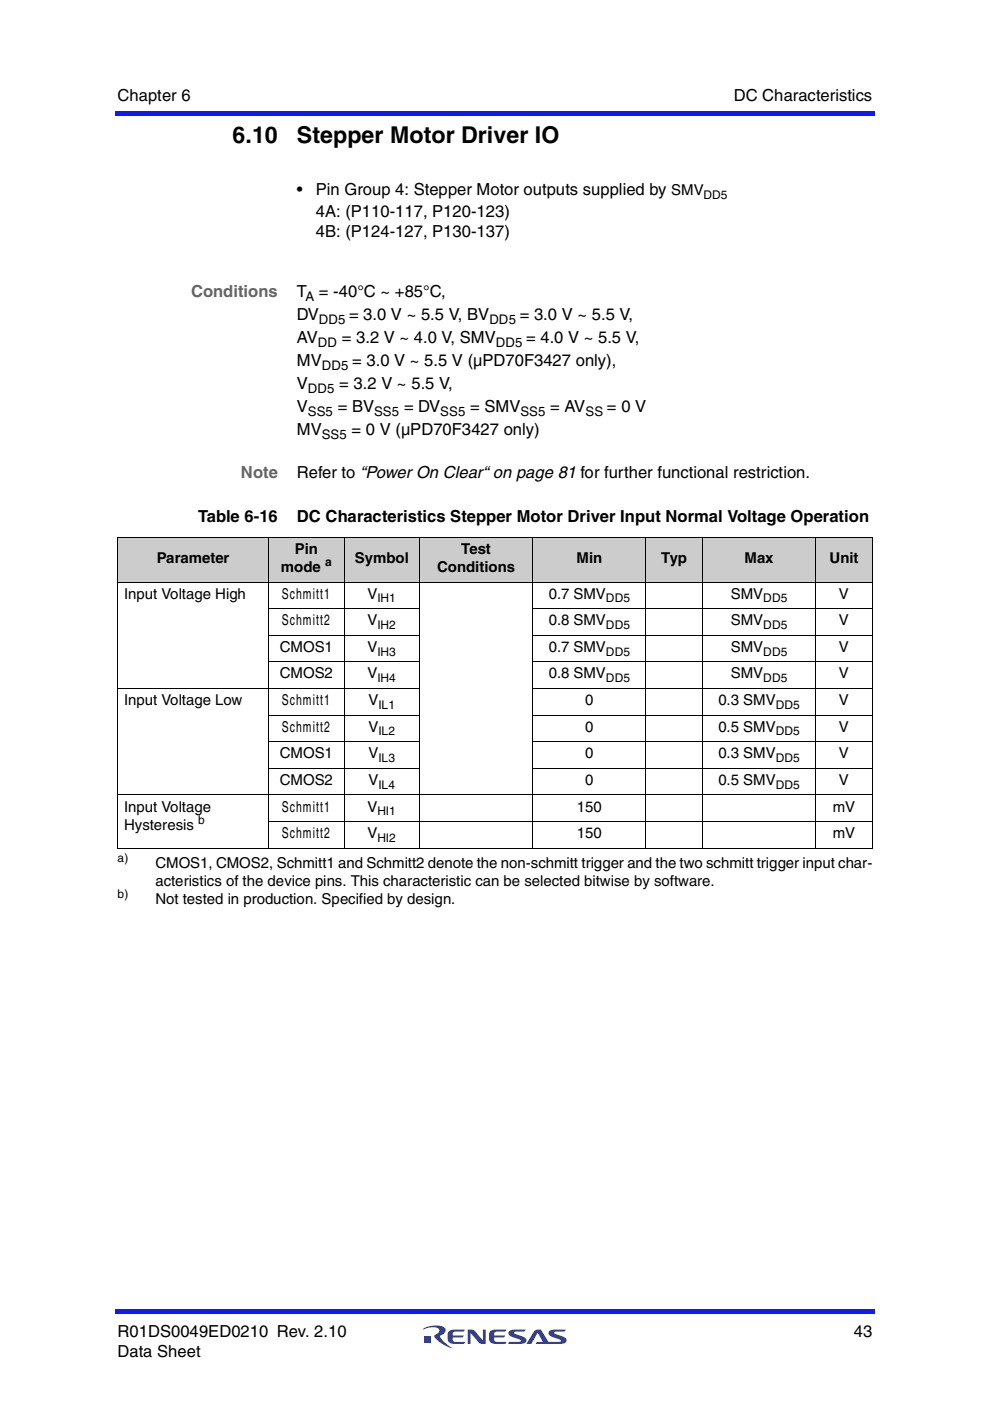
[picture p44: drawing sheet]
<svg xmlns="http://www.w3.org/2000/svg" width="210mm" height="297mm" viewBox="0 0 210 297" stroke-linecap="round" stroke-linejoin="round" font-family="sans-serif">
<defs><g id="words">
<g font-size="4.9">
<text x="49.3" y="30.3">6.10</text>
<text x="63" y="30.3">Stepper Motor Driver IO</text>
</g>
<g font-size="3.5">
<text x="24.9" y="21.4">Chapter 6</text>
<text x="155.6" y="21.4">DC Characteristics</text>
<text x="62.9" y="41.4">•</text>
<text x="66.9" y="41.4">Pin Group 4: Stepper Motor outputs supplied by SMV</text>
<text x="66.9" y="46.1">4A: (P110-117, P120-123)</text>
<text x="66.9" y="50.3">4B: (P124-127, P130-137)</text>
<text x="62.9" y="63">T</text>
<text x="67.6" y="63">= -40°C ~ +85°C,</text>
<text x="62.9" y="67.9">DV</text>
<text x="74" y="67.9">= 3.0 V ~ 5.5 V, BV</text>
<text x="110.2" y="67.9">= 3.0 V ~ 5.5 V,</text>
<text x="62.9" y="72.8">AV</text>
<text x="62.9" y="77.6">MV</text>
<text x="72.5" y="72.8">= 3.2 V ~ 4.0 V, SMV</text>
<text x="74.7" y="77.6">= 3.0 V ~ 5.5 V (µPD70F3427 only),</text>
<text x="111.5" y="72.8">= 4.0 V ~ 5.5 V,</text>
<text x="62.9" y="82.5">V</text>
<text x="71.9" y="82.5">= 3.2 V ~ 5.5 V,</text>
<text x="62.9" y="87.4">V</text>
<text x="71.6" y="87.4">= BV</text>
<text x="85.7" y="87.4">= DV</text>
<text x="99.7" y="87.4">= SMV</text>
<text x="116.6" y="87.4">= AV</text>
<text x="128.7" y="87.4">= 0 V</text>
<text x="62.9" y="92.3">MV</text>
<text x="74.5" y="92.3">= 0 V (µPD70F3427 only)</text>
<text x="62.9" y="101.4">Refer to “Power On Clear“ on page 81 for further functional restriction.</text>
<text x="42" y="110.6">Table 6-16</text>
<text x="62.9" y="110.6">DC Characteristics Stepper Motor Driver Input Normal Voltage Operation</text>
<text x="24.9" y="283.4">R01DS0049ED0210 Rev. 2.10</text>
<text x="24.9" y="287.6">Data Sheet</text>
<text x="181" y="283.4">43</text>
</g>
<g font-size="3.5" fill="#656565">
<text x="40.5" y="63">Conditions</text>
<text x="51.1" y="101.4">Note</text>
</g>
<g font-size="3.2">
<text x="33.2" y="119.3">Parameter</text>
<text x="62.5" y="117.4">Pin</text>
<text x="75.2" y="119.3">Symbol</text>
<text x="97.8" y="117.4">Test</text>
<text x="122.2" y="119.3">Min</text>
<text x="140.2" y="119.3">Typ</text>
<text x="157.9" y="119.3">Max</text>
<text x="175.9" y="119.3">Unit</text>
<text x="59.6" y="121.3">mode</text>
<text x="92.7" y="121.3">Conditions</text>
<text x="26.3" y="126.9">Input Voltage High</text>
<text x="59.7" y="126.9">Schmitt1</text>
<text x="77.9" y="126.9">V</text>
<text x="116.3" y="126.9">0.7 SMV</text>
<text x="155" y="126.9">SMV</text>
<text x="177.9" y="126.9">V</text>
<text x="59.7" y="132.5">Schmitt2</text>
<text x="77.9" y="132.5">V</text>
<text x="116.3" y="132.5">0.8 SMV</text>
<text x="155" y="132.5">SMV</text>
<text x="177.9" y="132.5">V</text>
<text x="59.3" y="138.2">CMOS1</text>
<text x="59.3" y="143.8">CMOS2</text>
<text x="77.9" y="138.2">V</text>
<text x="77.9" y="143.8">V</text>
<text x="116.3" y="138.2">0.7 SMV</text>
<text x="116.3" y="143.8">0.8 SMV</text>
<text x="155" y="138.2">SMV</text>
<text x="155" y="143.8">SMV</text>
<text x="177.9" y="138.2">V</text>
<text x="177.9" y="143.8">V</text>
<text x="26.3" y="149.5">Input Voltage Low</text>
<text x="59.7" y="149.5">Schmitt1</text>
<text x="78.1" y="149.5">V</text>
<text x="124.1" y="149.5">0</text>
<text x="152.3" y="149.5">0.3 SMV</text>
<text x="177.9" y="149.5">V</text>
<text x="59.7" y="155.2">Schmitt2</text>
<text x="78.1" y="155.2">V</text>
<text x="124.1" y="155.2">0</text>
<text x="152.3" y="155.2">0.5 SMV</text>
<text x="177.9" y="155.2">V</text>
<text x="59.3" y="160.8">CMOS1</text>
<text x="78.1" y="160.8">V</text>
<text x="124.1" y="160.8">0</text>
<text x="152.3" y="160.8">0.3 SMV</text>
<text x="177.9" y="160.8">V</text>
<text x="59.3" y="166.4">CMOS2</text>
<text x="78.1" y="166.4">V</text>
<text x="124.1" y="166.4">0</text>
<text x="152.3" y="166.4">0.5 SMV</text>
<text x="177.9" y="166.4">V</text>
<text x="26.3" y="172.1">Input Voltage</text>
<text x="59.7" y="172.1">Schmitt1</text>
<text x="77.9" y="172.1">V</text>
<text x="122.3" y="172.1">150</text>
<text x="176.6" y="172.1">mV</text>
<text x="26.3" y="175.9">Hysteresis</text>
<text x="59.7" y="177.7">Schmitt2</text>
<text x="77.9" y="177.7">V</text>
<text x="122.3" y="177.7">150</text>
<text x="176.6" y="177.7">mV</text>
<text x="32.9" y="183.9">CMOS1, CMOS2, Schmitt1 and Schmitt2 denote the non-schmitt trigger and the two schmitt trigger input char-</text>
<text x="32.9" y="187.8">acteristics of the device pins. This characteristic can be selected bitwise by software.</text>
<text x="32.9" y="191.7">Not tested in production. Specified by design.</text>
</g>
<g font-size="2.8">
<text x="64.8" y="63.9">A</text>
<text x="67.6" y="68.7">DD5</text>
<text x="103.8" y="68.7">DD5</text>
<text x="67.4" y="73.7">DD</text>
<text x="105.2" y="73.7">DD5</text>
<text x="65.3" y="83.4">DD5</text>
<text x="68.2" y="78.5">DD5</text>
<text x="65.3" y="88.3">SS5</text>
<text x="79.3" y="88.3">SS5</text>
<text x="93.3" y="88.3">SS5</text>
<text x="110.4" y="88.3">SS5</text>
<text x="124.2" y="88.3">SS</text>
<text x="68.2" y="93.2">SS5</text>
</g>
<g font-size="2.5">
<text x="149.2" y="42.2">DD5</text>
<text x="68.9" y="120">a</text>
<text x="80" y="127.7">IH1</text>
<text x="128.5" y="127.7">DD5</text>
<text x="161.8" y="127.7">DD5</text>
<text x="80" y="133.3">IH2</text>
<text x="128.5" y="133.3">DD5</text>
<text x="161.8" y="133.3">DD5</text>
<text x="80" y="139">IH3</text>
<text x="128.5" y="139">DD5</text>
<text x="161.8" y="139">DD5</text>
<text x="80" y="144.7">IH4</text>
<text x="128.5" y="144.7">DD5</text>
<text x="161.8" y="144.7">DD5</text>
<text x="80.2" y="150.3">IL1</text>
<text x="80.2" y="155.9">IL2</text>
<text x="164.5" y="150.3">DD5</text>
<text x="164.5" y="155.9">DD5</text>
<text x="80.2" y="161.6">IL3</text>
<text x="164.5" y="161.6">DD5</text>
<text x="80.2" y="167.2">IL4</text>
<text x="164.5" y="167.2">DD5</text>
<text x="80" y="172.8">HI1</text>
<text x="42" y="174.7">b</text>
<text x="80" y="178.5">HI2</text>
<text x="24.9" y="182.7">a)</text>
<text x="24.9" y="190.5">b)</text>
</g>
</g></defs>
<g fill="#323f99">
<path d="M99.2 281.9h.9l.5 .2 1.8 2.1v-2.3h.6v3l-1.3-.1-1.9-2.2v2.3h-.6z"/>
<path d="M95.1 282.3l.7-.4h2.8l-.3 .4-2 .1a.61 .61 0 0 0-.3 .7h2.4l-.4 .5h-2l.1 .8 2.5 .1-.3 .4a3.7 3.7 0 0 1-3.2-.3 2.55 2.55 0 0 1 0-2.3z"/>
<path d="M103.9 282.3l.7-.4h2.8l-.3 .4-2 .1a.61 .61 0 0 0-.3 .7h2.3l-.3 .5h-2l.1 .8 2.5 .1-.3 .4a3.7 3.7 0 0 1-3.2-.3 2.55 2.55 0 0 1 0-2.3z"/>
<path d="M108 282.2l.6-.3h2.8l-.2 .4-2.2 .2v.2l.5 .2a2.88 2.88 0 0 1 2.1 1.1 .73 .73 0 0 1-.8 .9h-3.1l.3-.4 2.4-.1v-.3l-.5-.2a2.87 2.87 0 0 1-2.1-1z"/>
<path d="M113.3 282.2a1.57 1.57 0 0 1 1.4-.3l1.6 2.6 2.6-.1v-.3l-.5-.2a2.87 2.87 0 0 1-2.1-1 .73 .73 0 0 1 .9-1h2.8l-.3 .4-2.2 .2v.2l.5 .2a2.88 2.88 0 0 1 2.1 1.1 .73 .73 0 0 1-.8 .9h-5.7l.2-.4h1.3l-1.1-1.9-1.3 2.3h-1.1z"/>
<path d="M90 283.4h1.4v1.4h-1.4z"/>
<path d="M89.8 281.7a4.9 4.9 0 0 1 4.5-.2 1.04 1.04 0 0 1-.8 1.6l-.2 .2a6 6 0 0 0 2.7 2.5 6.2 6.2 0 0 1-4-2.6l.2-.2a1.16 1.16 0 0 0 .9-1 2.36 2.36 0 0 0-2.8-.3l-.5 .2z"/>
</g>
<g fill="#0d1aff">
<path d="M24.4 277.5h.5v1.1h-.5z"/>
<path d="M24.9 277.5h160.6v1.1h-160.6z"/>
<path d="M185 23.5h.5v1.1h-.5z"/>
<path d="M24.4 23.5h160.6v1.1h-160.6z"/>
</g>
<g fill="#ccc">
<path d="M24.9 113.9h32v9.5h-32z"/>
<path d="M56.9 113.9h16v9.5h-16z"/>
<path d="M72.9 113.9h16v9.5h-16z"/>
<path d="M88.9 113.9h24v9.5h-24z"/>
<path d="M112.9 113.9h24v9.5h-24z"/>
<path d="M136.9 113.9h12v9.5h-12z"/>
<path d="M148.9 113.9h24v9.5h-24z"/>
<path d="M172.9 113.9h12.1v9.5h-12.1z"/>
</g>
<g fill="none" stroke="#000" stroke-width=".21">
<path d="M24.8 113.9h160.2M24.9 114v65.7M56.9 113.8v66.1M72.9 113.8v66.1M88.9 113.8v66.1M112.9 113.8v66.1M136.9 113.8v66.1M148.9 113.8v66.1M172.9 113.8v66.1M185 114v65.7M24.8 123.4h160.2M56.9 129h32.1"/>
<path d="M56.9 134.7h32.1M112.9 129h72.1M112.9 134.7h72.1M24.8 146h64.2M56.9 140.3h32.1M56.9 151.6h32.1M56.9 157.3h32.1M112.9 140.3h72.1M112.9 146h72.1M112.9 151.6h72.1M112.9 157.3h72.1M24.8 168.5h160.2"/>
<path d="M24.8 179.8h160.2M56.9 162.9h32.1M56.9 174.2h128.1M112.9 162.9h72.1"/>
</g>
<use href="#words"/>
</svg>
